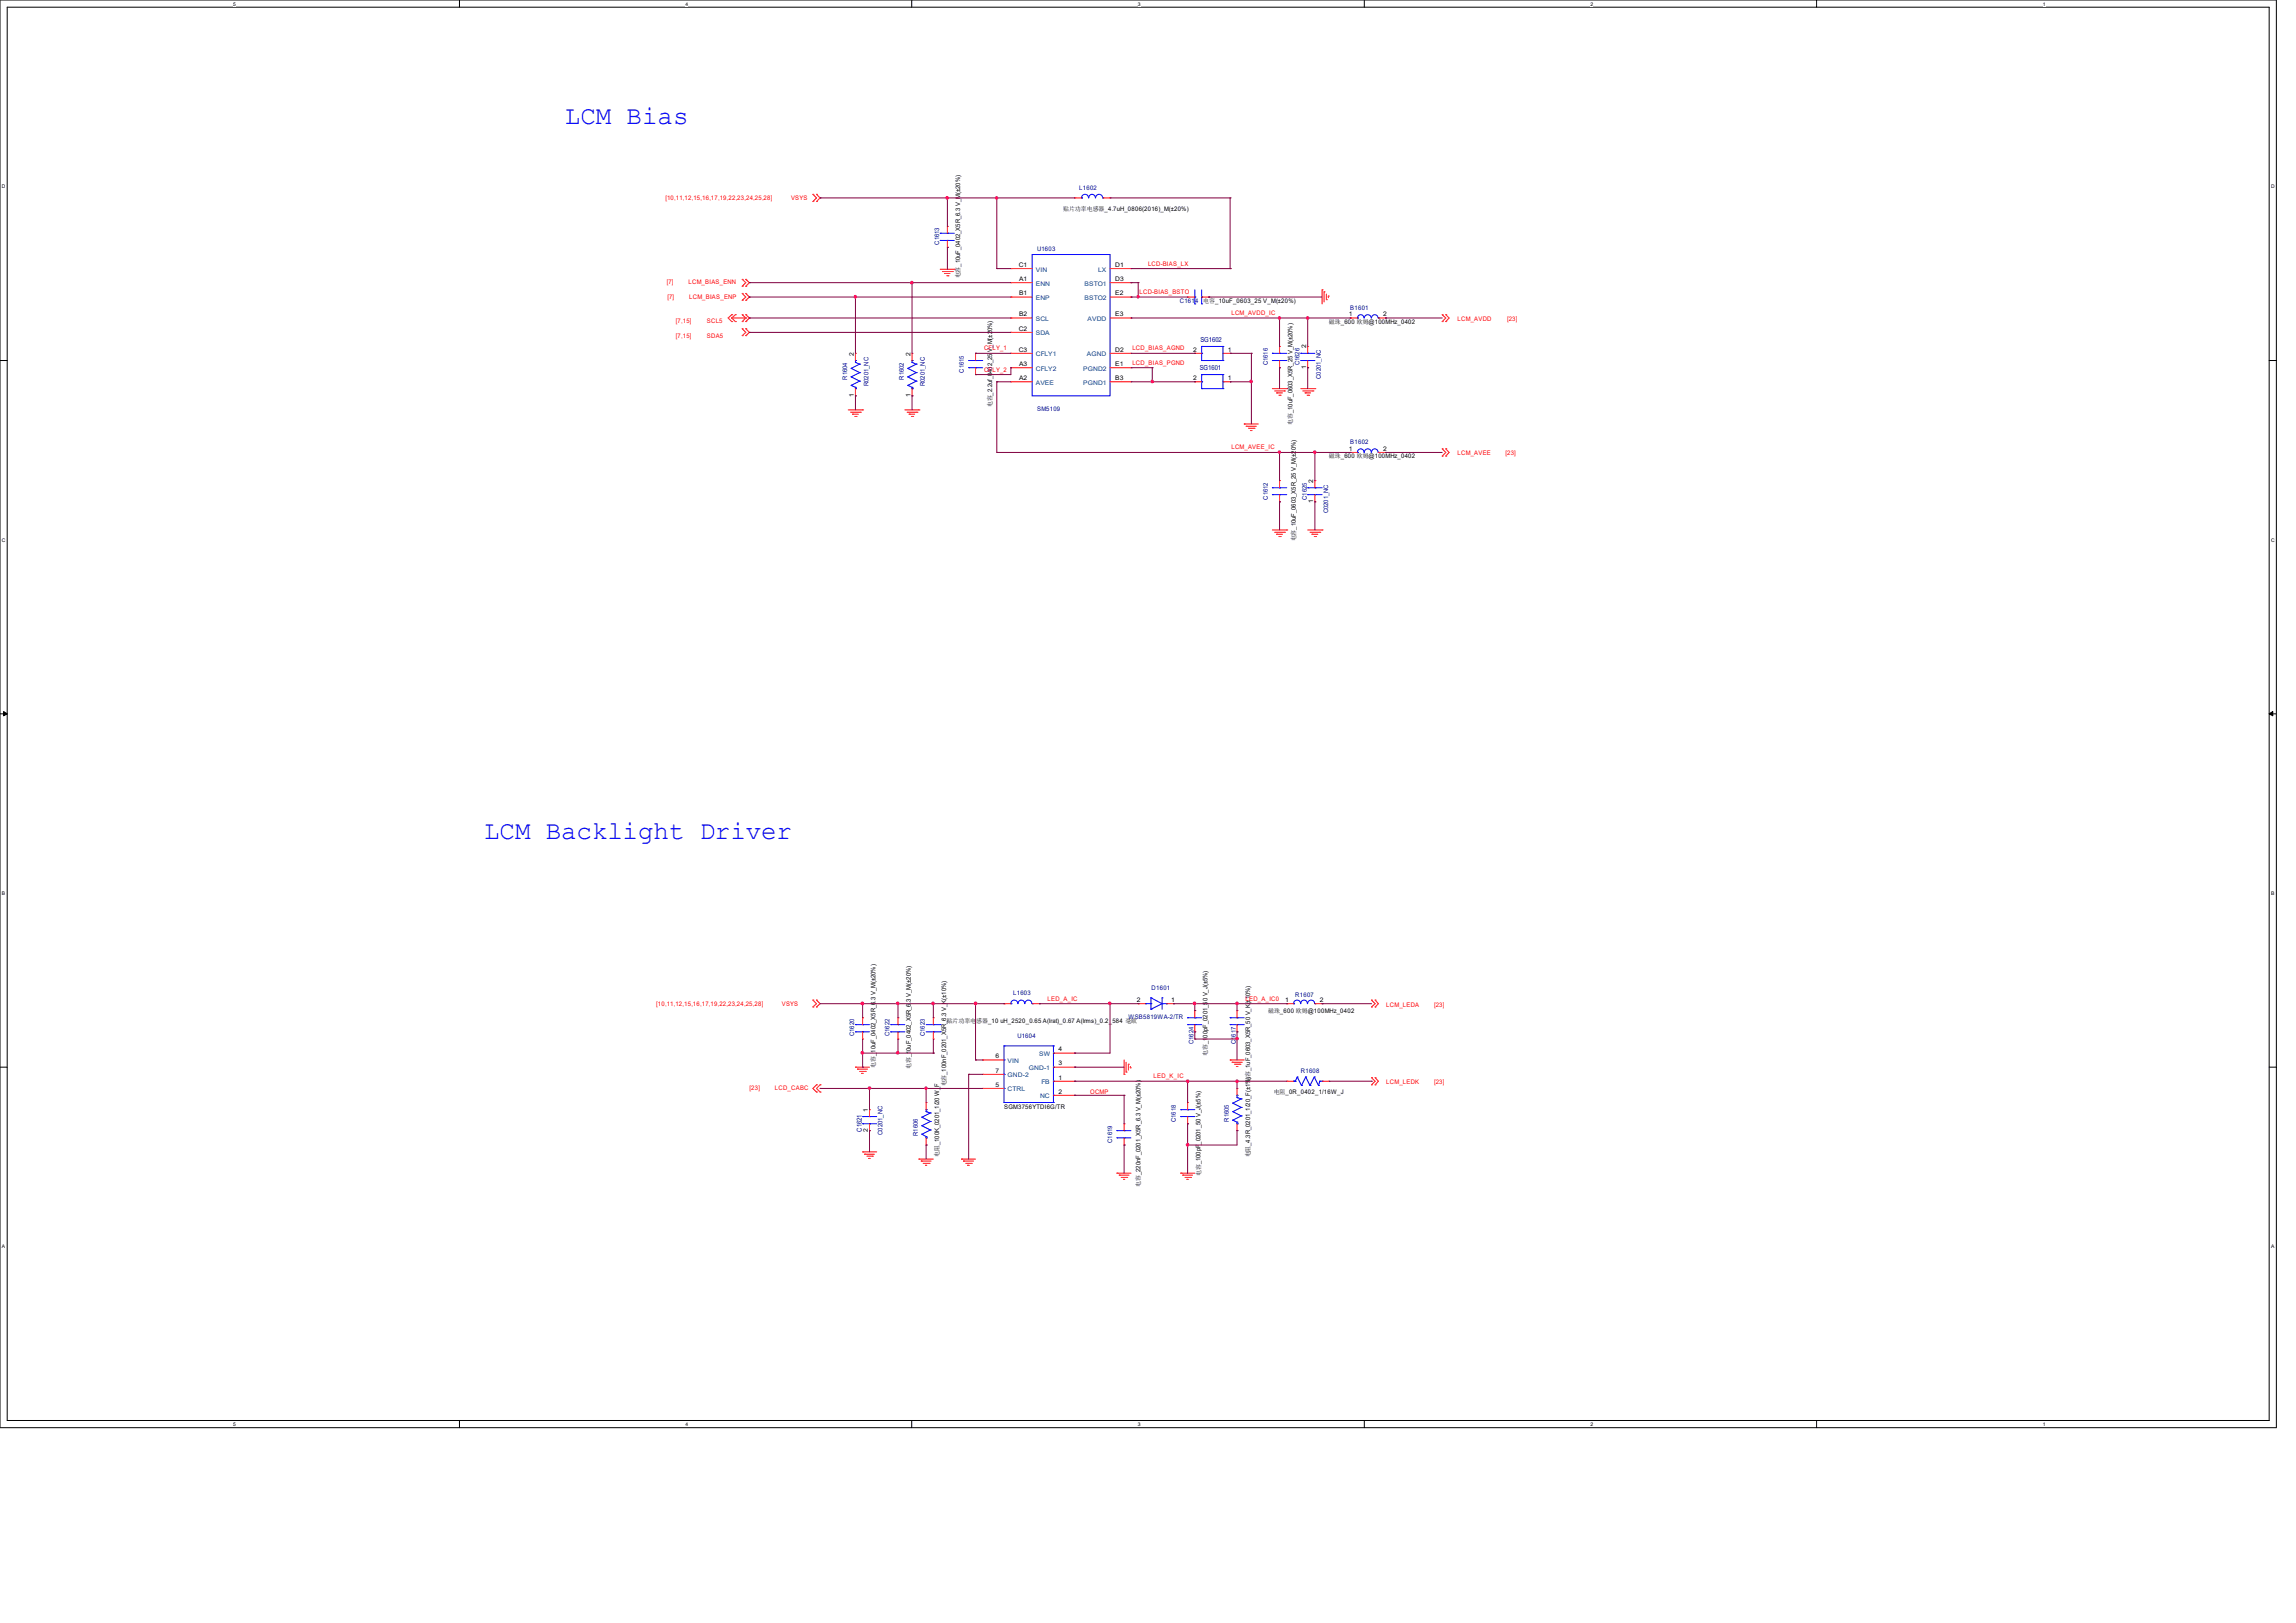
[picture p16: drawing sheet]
<svg xmlns="http://www.w3.org/2000/svg" width="297mm" height="210mm" viewBox="0 0 297 210" stroke-linecap="round" stroke-linejoin="round" font-family="sans-serif">
<defs><g id="words">
<g font-size="3.3" fill="#00f">
<text x="73.1" y="16">LCM Bias</text>
<text x="62.7" y="108.6">LCM Backlight Driver</text>
</g>
<g font-size=".9" fill="#000080">
<text x="155.2" y="47.8">SG1601</text>
<text x="155.3" y="44.2">SG1602</text>
<text x="111.5" y="146.4" transform="rotate(-90 111.5 146.4)">C1621</text>
</g>
<g font-size=".8" fill="#f00">
<text x="86.1" y="25.9">[10,11,12,15,16,17,19,22,23,24,25,28]</text>
<text x="102.3" y="25.9">VSYS</text>
<text x="148.5" y="34.4">LCD-BIAS_LX</text>
<text x="86.3" y="36.8">[7]</text>
<text x="86.3" y="38.6">[7]</text>
<text x="87.4" y="41.7">[7,15]</text>
<text x="89.1" y="36.8">LCM_BIAS_ENN</text>
<text x="89.2" y="38.6">LCM_BIAS_ENP</text>
<text x="91.4" y="41.7">SCL5</text>
<text x="147.4" y="38.1">LCD-BIAS_BSTO</text>
<text x="159.3" y="40.8">LCM_AVDD_IC</text>
<text x="188.6" y="41.5">LCM_AVDD</text>
<text x="195" y="41.5">[23]</text>
<text x="87.4" y="43.8">[7,15]</text>
<text x="91.4" y="43.8">SDA5</text>
<text x="127.3" y="45.3">CFLY_1</text>
<text x="146.5" y="45.3">LCD_BIAS_AGND</text>
<text x="146.5" y="47.2">LCD_BIAS_PGND</text>
<text x="127.3" y="48.1">CFLY_2</text>
<text x="159.3" y="58.2">LCM_AVEE_IC</text>
<text x="188.6" y="58.9">LCM_AVEE</text>
<text x="194.7" y="58.9">[23]</text>
<text x="84.9" y="130.2">[10,11,12,15,16,17,19,22,23,24,25,28]</text>
<text x="101.1" y="130.2">VSYS</text>
<text x="135.5" y="129.5">LED_A_IC</text>
<text x="161.1" y="129.5">LED_A_IC0</text>
<text x="179.3" y="130.3">LCM_LEDA</text>
<text x="185.5" y="130.3">[23]</text>
<text x="97" y="141">[23]</text>
<text x="100.3" y="141">LCD_CABC</text>
<text x="141" y="141.6">OCMP</text>
<text x="149.2" y="139.5">LED_K_IC</text>
<text x="179.3" y="140.3">LCM_LEDK</text>
<text x="185.5" y="140.3">[23]</text>
</g>
<g font-size=".8">
<text x="137.5" y="27.3">贴片功率电感器_4.7uH_0806(2016)_M(±20%)</text>
<text x="131.8" y="34.5">C1</text>
<text x="144.2" y="34.5">D1</text>
<text x="124.2" y="36" transform="rotate(-90 124.2 36)">电容_10uF_0402_X5R_6.3 V_M(±20%)</text>
<text x="131.8" y="36.4">A1</text>
<text x="131.8" y="38.2">B1</text>
<text x="131.8" y="40.9">B2</text>
<text x="144.2" y="40.9">E3</text>
<text x="144.3" y="36.4">D3</text>
<text x="144.3" y="38.2">E2</text>
<text x="155.7" y="39.2">电容_10uF_0603_25 V_M(±20%)</text>
<text x="171.9" y="41.9">磁珠_600 欧姆@100MHz_0402</text>
<text x="174.5" y="40.9">1</text>
<text x="178.9" y="40.9">2</text>
<text x="110.4" y="46" transform="rotate(-90 110.4 46)">2</text>
<text x="117.8" y="46" transform="rotate(-90 117.8 46)">2</text>
<text x="131.8" y="42.8">C2</text>
<text x="131.8" y="45.5">C3</text>
<text x="131.8" y="47.4">A3</text>
<text x="144.2" y="45.5">D2</text>
<text x="144.3" y="47.4">E1</text>
<text x="154.4" y="45.5">2</text>
<text x="158.8" y="45.5">1</text>
<text x="168.9" y="47.8" transform="rotate(-90 168.9 47.8)">1</text>
<text x="168.9" y="45.1" transform="rotate(-90 168.9 45.1)">2</text>
<text x="110.4" y="51.4" transform="rotate(-90 110.4 51.4)">1</text>
<text x="117.8" y="51.4" transform="rotate(-90 117.8 51.4)">1</text>
<text x="128.4" y="52.7" transform="rotate(-90 128.4 52.7)">电容_2.2uf_0402_25 V_M(±20%)</text>
<text x="131.8" y="49.2">A2</text>
<text x="144.3" y="49.2">B3</text>
<text x="154.4" y="49.2">2</text>
<text x="158.8" y="49.2">1</text>
<text x="167.2" y="55" transform="rotate(-90 167.2 55)">电容_10uF_0603_X5R_25 V_M(±20%)</text>
<text x="171.9" y="59.3">磁珠_600 欧姆@100MHz_0402</text>
<text x="174.5" y="58.3">1</text>
<text x="178.9" y="58.3">2</text>
<text x="169.9" y="65.1" transform="rotate(-90 169.9 65.1)">1</text>
<text x="169.9" y="62.5" transform="rotate(-90 169.9 62.5)">2</text>
<text x="167.6" y="70.1" transform="rotate(-90 167.6 70.1)">电容_10uF_0603_X5R_25 V_M(±20%)</text>
<text x="147.1" y="129.7">2</text>
<text x="151.5" y="129.7">1</text>
<text x="164" y="131.1">磁珠_600 欧姆@100MHz_0402</text>
<text x="166.2" y="129.7">1</text>
<text x="170.7" y="129.7">2</text>
<text x="122.5" y="132.4">贴片功率电感器_10 uH_2520_0.65 A(lrat)_0.67 A(lrms)_0.2_584 毫欧</text>
<text x="128.8" y="136.9">6</text>
<text x="136.9" y="136.1">4</text>
<text x="136.9" y="137.9">3</text>
<text x="156.2" y="136.6" transform="rotate(-90 156.2 136.6)">电容_100pF_0201_50 V_J(±5%)</text>
<text x="112.3" y="143.9" transform="rotate(-90 112.3 143.9)">1</text>
<text x="113.2" y="138.1" transform="rotate(-90 113.2 138.1)">电容_10uF_0402_X5R_6.3 V_M(±20%)</text>
<text x="117.8" y="138.3" transform="rotate(-90 117.8 138.3)">电容_10uF_0402_X5R_6.3 V_M(±20%)</text>
<text x="122.4" y="140.6" transform="rotate(-90 122.4 140.6)">电容_100nF_0201_X5R_6.3 V_K(±10%)</text>
<text x="128.8" y="140.6">5</text>
<text x="128.8" y="138.8">7</text>
<text x="129.9" y="143.6">SGM3756YTDI6G/TR</text>
<text x="136.9" y="139.7">1</text>
<text x="136.9" y="141.5">2</text>
<text x="161.7" y="140.1" transform="rotate(-90 161.7 140.1)">电容_1uF_0603_X5R_50 V_K(±10%)</text>
<text x="164.8" y="141.6">电阻_0R_0402_1/16W_J</text>
<text x="112.3" y="146.5" transform="rotate(-90 112.3 146.5)">2</text>
<text x="121.5" y="149.7" transform="rotate(-90 121.5 149.7)">电阻_100K_0201_1/20 W_F</text>
<text x="161.7" y="149.8" transform="rotate(-90 161.7 149.8)">电阻_4.3R_0201_1/20_F(±1%)</text>
<text x="147.5" y="153.6" transform="rotate(-90 147.5 153.6)">电容_220nF_0201_X5R_6.3 V_M(±20%)</text>
<text x="155.3" y="152.2" transform="rotate(-90 155.3 152.2)">电容_100pF_0201_50 V_J(±5%)</text>
</g>
<g font-size=".8" fill="#000080">
<text x="139.6" y="24.6">L1602</text>
<text x="121.5" y="31.7" transform="rotate(-90 121.5 31.7)">C1613</text>
<text x="134.2" y="32.4">U1603</text>
<text x="152.6" y="39.2">C1614</text>
<text x="174.7" y="40.1">B1601</text>
<text x="164" y="47.3" transform="rotate(-90 164 47.3)">C1616</text>
<text x="168.1" y="47.3" transform="rotate(-90 168.1 47.3)">C1626</text>
<text x="109.6" y="49.1" transform="rotate(-90 109.6 49.1)">R1604</text>
<text x="112.4" y="50" transform="rotate(-90 112.4 50)">R0201_NC</text>
<text x="116.9" y="49.1" transform="rotate(-90 116.9 49.1)">R1602</text>
<text x="119.6" y="50" transform="rotate(-90 119.6 50)">R0201_NC</text>
<text x="124.7" y="48.2" transform="rotate(-90 124.7 48.2)">C1615</text>
<text x="134.2" y="53.1">SM5109</text>
<text x="170.9" y="49" transform="rotate(-90 170.9 49)">C0201_NC</text>
<text x="174.7" y="57.5">B1602</text>
<text x="164" y="64.6" transform="rotate(-90 164 64.6)">C1612</text>
<text x="169" y="64.7" transform="rotate(-90 169 64.7)">C1625</text>
<text x="171.8" y="66.4" transform="rotate(-90 171.8 66.4)">C0201_NC</text>
<text x="131.1" y="128.8">L1603</text>
<text x="146" y="131.8">WSB5819WA-2/TR</text>
<text x="149" y="128.1">D1601</text>
<text x="167.6" y="129">R1607</text>
<text x="110.5" y="134.1" transform="rotate(-90 110.5 134.1)">C1620</text>
<text x="115.1" y="134.1" transform="rotate(-90 115.1 134.1)">C1622</text>
<text x="119.6" y="134.1" transform="rotate(-90 119.6 134.1)">C1623</text>
<text x="131.6" y="134.3">U1604</text>
<text x="154.4" y="135.1" transform="rotate(-90 154.4 135.1)">C1624</text>
<text x="159.9" y="135.1" transform="rotate(-90 159.9 135.1)">C1617</text>
<text x="168.3" y="138.8">R1608</text>
<text x="114.2" y="146.9" transform="rotate(-90 114.2 146.9)">C0201_NC</text>
<text x="118.7" y="147" transform="rotate(-90 118.7 147)">R1606</text>
<text x="143.9" y="147.9" transform="rotate(-90 143.9 147.9)">C1619</text>
<text x="152.1" y="145.2" transform="rotate(-90 152.1 145.2)">C1618</text>
<text x="159" y="145.1" transform="rotate(-90 159 145.1)">R1605</text>
</g>
<g font-size=".8" fill="#004080">
<text x="134" y="35.1">VIN</text>
<text x="142.1" y="35.1">LX</text>
<text x="134" y="37">ENN</text>
<text x="134" y="38.8">ENP</text>
<text x="134" y="41.5">SCL</text>
<text x="140.3" y="37">BSTO1</text>
<text x="140.3" y="38.8">BSTO2</text>
<text x="140.7" y="41.5">AVDD</text>
<text x="134" y="48">CFLY2</text>
<text x="134" y="43.4">SDA</text>
<text x="134" y="46.1">CFLY1</text>
<text x="140.1" y="48">PGND2</text>
<text x="140.6" y="46.1">AGND</text>
<text x="134" y="49.8">AVEE</text>
<text x="140.1" y="49.8">PGND1</text>
<text x="130.3" y="137.5">VIN</text>
<text x="134.4" y="136.6">SW</text>
<text x="130.3" y="141.2">CTRL</text>
<text x="130.3" y="139.4">GND-2</text>
<text x="133.1" y="138.5">GND-1</text>
<text x="134.5" y="142.1">NC</text>
<text x="134.7" y="140.3">FB</text>
</g>
<g font-size=".6">
<text x="30.2" y=".7">5</text>
<text x="88.7" y=".7">4</text>
<text x="147.2" y=".7">3</text>
<text x="205.7" y=".7">2</text>
<text x="264.2" y=".7">1</text>
<text x=".3" y="24.4">D</text>
<text x="293.8" y="24.4">D</text>
<text x=".3" y="70.1">C</text>
<text x="293.8" y="70.1">C</text>
<text x=".3" y="115.8">B</text>
<text x="293.8" y="115.8">B</text>
<text x=".3" y="161.5">A</text>
<text x="293.8" y="161.5">A</text>
<text x="30.2" y="184.5">5</text>
<text x="88.7" y="184.5">4</text>
<text x="147.2" y="184.5">3</text>
<text x="205.7" y="184.5">2</text>
<text x="264.2" y="184.5">1</text>
</g>
</g></defs>
<path d="M0 0h294.5v184.7h-294.5zM.9 .9h292.6v182.9h-292.6z" fill="none" stroke="#000" stroke-width=".13"/>
<g fill="#fff">
<path d="M30.2 .1h.3v.7h-.3z"/>
<path d="M30.2 183.9h.3v.8h-.3z"/>
</g>
<path d="M59.4 0v.9M59.4 183.8v.9" fill="none" stroke="#000" stroke-width=".13"/>
<g fill="#fff">
<path d="M88.7 .1h.3v.7h-.3z"/>
<path d="M88.7 183.9h.3v.8h-.3z"/>
</g>
<path d="M117.9 0v.9M117.9 183.8v.9" fill="none" stroke="#000" stroke-width=".13"/>
<g fill="#fff">
<path d="M147.2 .1h.3v.7h-.3z"/>
<path d="M147.2 183.9h.3v.8h-.3z"/>
</g>
<path d="M176.5 0v.9M176.5 183.8v.9" fill="none" stroke="#000" stroke-width=".13"/>
<g fill="#fff">
<path d="M205.7 .1h.4v.7h-.4z"/>
<path d="M205.7 183.9h.4v.8h-.4z"/>
</g>
<path d="M235 0v.9M235 183.8v.9" fill="none" stroke="#000" stroke-width=".13"/>
<g fill="#fff">
<path d="M264.2 .1h.4v.7h-.4z"/>
<path d="M264.2 183.9h.4v.8h-.4z"/>
<path d="M.3 23.8h.4v.7h-.4z"/>
<path d="M293.8 23.8h.5v.7h-.5z"/>
<path d="M.3 69.5h.4v.7h-.4z"/>
<path d="M293.8 69.5h.5v.7h-.5z"/>
</g>
<path d="M0 46.7h.9M293.5 46.7h1" fill="none" stroke="#000" stroke-width=".13"/>
<g fill="#fff">
<path d="M.3 115.2h.4v.8h-.4z"/>
<path d="M293.8 115.2h.4v.8h-.4z"/>
</g>
<path d="M0 92.4h.9M293.5 92.4h1" fill="none" stroke="#000" stroke-width=".13"/>
<path d="M.5 92.1l.4 .3-.4 .2zM293.5 92.4l.5-.3v.5z" fill="#000" stroke="#000" stroke-width=".13"/>
<g fill="#fff">
<path d="M.3 161h.3v.7h-.3z"/>
<path d="M293.8 161h.4v.7h-.4z"/>
</g>
<path d="M0 138.1h.9M293.5 138.1h1" fill="none" stroke="#000" stroke-width=".13"/>
<g fill="none" stroke="#f00" stroke-width=".13">
<path d="M96 37h.1M96 36.2h.1M96 38.9h.1M96 38h.1M96 36.2l.5 .4-.5 .4M96 38l.5 .4-.5 .5M96.5 36.2l.4 .4-.4 .4M96.5 38l.4 .4-.4 .5M96.5 36.2h.1M96.5 37h.1M96.5 38h.1M96.5 38.9h.1"/>
<path d="M105.2 26.1h.1M105.2 25.1h.1M105.2 25.1l.4 .5-.4 .5M105.6 25.1h.1M105.6 26.1h.1M105.6 25.1l.5 .5-.5 .5M121.6 34.8h1.8M121.9 35.1h1.3M122.2 35.4h.7M122.2 35.4h.1M122.5 35.7h.1M122.6 29.3h.1"/>
<path d="M122.6 32h.1M122.6 29.3v.9M122.6 31.1v.9M122.6 35.7h.1M123.2 35.1h.1M123.4 34.8h.1M130.8 36.6h.1M130.8 38.4h.1M130.8 34.8h.1M130.8 38.4h2.7M130.8 36.6h2.7M130.8 34.8h2.7"/>
<path d="M139 25.6h.1M139 25.6h.9M142.7 25.6h.9M143.6 25.6h.1M143.6 38.4h2.7M143.6 36.6h2.7M143.6 34.8h2.7M146.3 34.8h.1M146.3 36.6h.1M146.3 38.4h.1M153.6 38.4h1M153.6 38.4h.1"/>
<path d="M155.4 38.4h1M156.4 38.4h.1M171 37.5h.1M171 37.5v1.8M171.3 37.8h.1M171.3 37.8v1.3M171.6 38.8h.1M171.6 38.1v.7M171.8 38.3h.1M171.8 38.3v.2M94.7 40.7l-.5 .4 .5 .5M94.7 40.7h.1"/>
<path d="M94.7 41.6h.1M94.7 41.1l.4 .5M94.7 41.1h1.8M95.1 40.7l-.4 .4M95.1 40.7h.1M95.1 41.6h.1M96 40.7h.1M96 41.6h.1M96 42.5h.1M96 43.4h.1M96 40.7l.5 .4M96 42.5l.5 .5-.5 .4"/>
<path d="M96.5 40.7l.4 .4-.4 .5M96.5 42.5l.4 .5-.4 .4M96.5 41.6h.1M96.5 40.7h.1M96.5 41.1h.1M96.5 43.4h.1M96.5 42.5h.1M96.5 41.1l-.5 .5M109.7 53h1.9M110 53.3h1.3M110.3 53.6h.1M110.3 53.6h.7"/>
<path d="M110.6 53.9h.1M110.7 51.2h.1M110.7 45.7h.1M110.7 45.7v1M110.7 50.3v.9M110.7 53.9h.1M111.3 53.3h.1M111.6 53h.1M117.1 53h1.8M117.3 53.3h1.3M117.6 53.6h.1M117.6 53.6h.7"/>
<path d="M117.9 53.9h.2M118 51.2h.1M118 45.7h.1M118 45.7v1M118 50.3v.9M118.1 53.9h.1M118.6 53.3h.1M118.9 53h.1M126.2 45.7h.1M126.2 48.5h.1M126.2 45.7v1M126.2 47.6v.9"/>
<path d="M130.8 49.4h.1M130.8 41.1h.1M130.8 47.6h.1M130.8 43h.1M130.8 45.7h.1M130.8 41.1h2.7M130.8 49.4h2.7M130.8 47.6h2.7M130.8 43h2.7M130.8 45.7h2.7M143.6 41.1h2.7M143.6 49.4h2.7"/>
<path d="M143.6 47.6h2.7M143.6 45.7h2.7M146.3 49.4h.1M146.3 45.7h.1M146.3 47.6h.1M146.3 41.1h.1M154.6 49.4h.1M154.6 45.7h.1M154.6 49.4h.8M154.6 45.7h.8M158.2 49.4h.9M158.2 45.7h.9"/>
<path d="M159.1 49.4h.1M159.1 45.7h.1M161 54.9h.1M161 54.9h1.8M161.2 55.2h.1M161.2 55.2h1.3M161.5 55.4h.7M161.8 55.7h.1M161.8 55.7h.2M162.2 55.4h.1M164.6 50.3h1.9M164.9 50.6h1.3"/>
<path d="M165.1 50.8h.1M165.1 50.8h.8M165.4 51.1h.2M165.5 44.8h.1M165.5 47.6h.1M165.5 44.8v.9M165.5 46.7v.9M165.6 51.1h.1M166.2 50.6h.1M166.5 50.3h.1M168.3 50.3h1.8M168.5 50.6h1.3"/>
<path d="M168.8 50.8h.1M168.8 50.8h.7M169.1 51.1h.2M169.2 47.6h.1M169.2 44.8h.1M169.2 44.8v.9M169.2 46.7v.9M169.3 51.1h.1M169.8 50.6h.1M170.1 50.3h.1M174.7 58.5h.1M174.7 41.1h.1"/>
<path d="M174.7 41.1h.9M174.7 58.5h.9M178.3 41.1h.9M178.3 58.5h.9M179.2 58.5h.1M179.2 41.1h.1M186.6 40.7l.4 .4-.4 .5M186.6 58.1l.4 .4-.4 .5M186.6 41.6h.1M186.6 40.7h.1M186.6 58.1h.1M186.6 59h.1"/>
<path d="M187 41.6h.1M187 40.7h.1M187 58.1h.1M187 59h.1M187 40.7l.5 .4-.5 .5M187 58.1l.5 .4-.5 .5M164.6 68.6h1.9M164.9 68.9h1.3M165.1 69.1h.1M165.1 69.1h.8M165.4 69.4h.2M165.5 62.2h.1"/>
<path d="M165.5 64.9h.1M165.5 62.2v.9M165.5 64v.9M165.6 69.4h.1M166.2 68.9h.1M166.5 68.6h.1M169.2 68.6h1.8M169.5 68.9h1.2M169.7 69.1h.1M169.7 69.1h.8M170 69.4h.2M170.1 64.9h.1"/>
<path d="M170.1 62.2h.1M170.1 62.2v.9M170.1 64v.9M170.2 69.4h.1M170.7 68.9h.1M171 68.6h.1M105.2 130.3h.1M105.2 129.4h.1M105.2 129.4l.4 .5-.4 .4M105.6 129.4h.1M105.6 130.3h.1M105.6 129.4l.5 .5-.5 .4"/>
<path d="M110.7 138.1h.1M110.7 138.1h1.8M110.9 138.3h.1M110.9 138.3h1.3M111.2 138.6h.7M111.5 138.9h.1M111.5 138.9h.2M111.6 131.7h.1M111.6 134.5h.1M111.6 131.7v.9M111.6 133.5v1M111.9 138.6h.1"/>
<path d="M116.2 131.7h.1M116.2 134.5h.1M116.2 131.7v.9M116.2 133.5v1M120.7 131.7h.1M120.7 134.5h.1M120.7 131.7v.9M120.7 133.5v1M127.1 137.2h.1M127.1 139h.1M127.1 137.2h2.8M127.1 139h2.8"/>
<path d="M129.9 129.9h.9M129.9 129.9h.1M133.5 129.9h1M134.5 129.9h.1M136.3 138.1h2.7M136.3 139.9h2.7M136.3 136.3h2.7M139 139.9h.1M139 138.1h.1M139 136.3h.1M145.4 139h.1M145.4 137.2v1.8"/>
<path d="M145.7 138.7h.1M145.7 137.5v1.2M146 137.7h.1M146 137.7v.8M146.2 138.2h.1M146.2 138v.2M147.2 129.9h.1M147.2 129.9h1M150.9 129.9h.9M151.8 129.9h.1M154.6 130.8h.1M154.6 133.5h.1"/>
<path d="M154.6 130.8v.9M154.6 132.6v.9M159.1 137.2h.1M159.1 137.2h1.9M159.4 137.5h.1M159.4 137.5h1.3M159.7 137.7h.7M159.9 138h.1M159.9 138h.2M160 130.8h.1M160 133.5h.1M160 130.8v.9"/>
<path d="M160 132.6v.9M160.4 137.7h.1M166.5 129.9h.8M166.5 139.9h.8M166.5 129.9h.1M166.5 139.9h.1M170.1 129.9h.9M171 129.9h.1M171 139.9h.9M171.9 139.9h.1M177.4 129.4l.5 .5-.5 .4M177.4 139.4l.5 .5-.5 .5"/>
<path d="M177.4 129.4h.1M177.4 130.3h.1M177.4 139.4h.1M177.9 129.4h.1M177.9 130.3h.1M177.9 139.4h.1M177.9 129.4l.4 .5-.4 .4M177.9 139.4l.4 .5-.4 .5M105.6 140.4l-.4 .4 .4 .5M105.6 141.3h.1M105.6 140.4h.1M106.1 140.4l-.5 .4 .5 .5"/>
<path d="M106.1 141.3h.1M106.1 140.4h.1M111.6 149.1h.1M111.6 149.1h1.8M111.8 149.4h.1M111.8 149.4h1.3M112.1 149.6h.8M112.4 149.9h.2M112.4 149.9h.1M112.5 143.6h.1M112.5 146.3h.1M112.5 143.6v.9"/>
<path d="M112.5 145.4v.9M112.9 149.6h.1M118.9 150h1.8M118.9 150h.1M119.2 150.2h.1M119.2 150.2h1.2M119.4 150.5h.8M119.7 150.8h.1M119.7 150.8h.2M119.8 148.2h.1M119.8 142.7h.1M119.8 142.7v.9"/>
<path d="M119.8 147.2v1M120.2 150.5h.1M124.4 150h.1M124.4 150h1.8M124.6 150.2h.1M124.6 150.2h1.3M124.9 150.5h.7M125.2 150.8h.1M125.2 150.8h.2M125.6 150.5h.1M127.1 140.8h.1M127.1 140.8h2.8"/>
<path d="M136.3 141.7h2.7M139 141.7h.1M144.5 151.8h.1M144.5 151.8h1.8M144.8 152.1h.1M144.8 152.1h1.2M145 152.4h.8M145.3 152.6h.1M145.3 152.6h.2M145.4 145.4h.1M145.4 148.2h.1M145.4 145.4v.9"/>
<path d="M145.4 147.2v1M145.8 152.4h.1M152.7 151.8h.1M152.7 151.8h1.9M153 152.1h.1M153 152.1h1.3M153.3 152.4h.7M153.5 152.6h.1M153.5 152.6h.2M153.6 142.7h.1M153.6 145.4h.1M153.6 142.7v.9"/>
<path d="M153.6 144.5v.9M154 152.4h.1M160 146.3h.1M160 140.8h.1M160 140.8v.9M160 145.4v.9M177.4 140.4h.1M177.9 140.4h.1"/>
</g>
<g fill="none" stroke="#00f" stroke-width=".13">
<path d="M121.6 30.2h.1M121.6 31.1h.1M121.6 30.2h1.8M121.6 31.1h1.8M122.6 30.2h.1M122.6 31.1h.1M133.5 32.9h10.1v18.3h-10.1zM139.9 25.6h.1M140.8 25.6a.44 .44 0 0 0-.4-.5 .44 .44 0 0 0-.5 .5M141.7 25.6a.42 .42 0 0 0-.4-.5 .42 .42 0 0 0-.5 .5M142.6 25.6a.44 .44 0 0 0-.4-.5 .44 .44 0 0 0-.5 .5M142.7 25.6h.1"/>
<path d="M154.6 38.4h.1M154.6 39.3h.1M154.6 37.5v1.8M155.4 39.3h.1M155.4 38.4h.1M155.4 37.5v1.8M110.1 47.7h.1M110.1 48.8h.1M110.1 49.9h.1M110.1 47.7l1.1 .5M110.1 48.8l1.1 .5M110.1 49.9l.6 .2"/>
<path d="M110.7 46.7h.1M110.7 50.3h.1M110.7 46.9h.1M110.7 50.1h.1M110.7 46.7v.2M110.7 50.1v.2M110.7 46.9l.5 .2M111.2 47.1h.1M111.2 48.2h.1M111.2 49.3h.1M111.2 47.1l-1.1 .6M111.2 48.2l-1.1 .6"/>
<path d="M111.2 49.3l-1.1 .6M117.4 47.7h.1M117.4 48.8h.1M117.4 49.9h.1M117.4 47.7l1.1 .5M117.4 48.8l1.1 .5M117.4 49.9l.6 .2M118 46.7h.1M118 50.3h.1M118 46.9h.1M118 50.1h.1M118 46.7v.2"/>
<path d="M118 50.1v.2M118 46.9l.5 .2M118.5 47.1h.1M118.5 48.2h.1M118.5 49.3h.1M118.5 47.1l-1.1 .6M118.5 48.2l-1.1 .6M118.5 49.3l-1.1 .6M125.3 46.7h1.8M125.3 47.6h1.8M125.3 46.7h.1M125.3 47.6h.1"/>
<path d="M126.2 46.7h.1M126.2 47.6h.1M155.4 48.5h2.8M155.4 44.8h2.8M155.4 49.4h.1M155.4 48.5h.1M155.4 50.3h.1M155.4 45.7h.1M155.4 44.8h.1M155.4 46.7h.1M155.4 50.3h2.8M155.4 44.8v1.9"/>
<path d="M155.4 48.5v1.8M155.4 46.7h2.8M158.2 49.4h.1M158.2 50.3h.1M158.2 48.5h.1M158.2 45.7h.1M158.2 46.7h.1M158.2 44.8h.1M158.2 44.8v1.9M158.2 48.5v1.8M164.6 45.7h1.9M164.6 46.7h1.9"/>
<path d="M164.6 45.7h.1M164.6 46.7h.1M165.5 45.7h.1M165.5 46.7h.1M168.3 46.7h.1M168.3 45.7h.1M168.3 45.7h1.8M168.3 46.7h1.8M169.2 46.7h.1M169.2 45.7h.1M175.6 41.1a.42 .42 0 0 1 .4-.4 .42 .42 0 0 1 .4 .4M175.6 58.5h.1"/>
<path d="M175.6 41.1h.1M176.4 58.5a.42 .42 0 0 0-.4-.4 .42 .42 0 0 0-.4 .4M176.5 41.1a.45 .45 0 0 1 .4-.4 .45 .45 0 0 1 .5 .4M177.4 58.5a.44 .44 0 0 0-.5-.4 .44 .44 0 0 0-.4 .4M177.4 41.1a.42 .42 0 0 1 .4-.4 .42 .42 0 0 1 .5 .4M178.3 58.5a.42 .42 0 0 0-.5-.4 .42 .42 0 0 0-.4 .4M178.3 58.5h.1M178.3 41.1h.1M164.6 64h1.9M164.6 63.1h1.9M164.6 63.1h.1M164.6 64h.1"/>
<path d="M165.5 63.1h.1M165.5 64h.1M169.2 64h1.8M169.2 63.1h1.8M169.2 64h.1M169.2 63.1h.1M170.1 64h.1M170.1 63.1h.1M110.7 132.6h.1M110.7 133.5h.1M110.7 132.6h1.8M110.7 133.5h1.8"/>
<path d="M111.6 132.6h.1M111.6 133.5h.1M115.2 132.6h1.9M115.2 133.5h1.9M115.2 132.6h.1M115.2 133.5h.1M116.2 132.6h.1M116.2 133.5h.1M119.8 132.6h1.8M119.8 133.5h1.8M120.7 132.6h.1M120.7 133.5h.1"/>
<path d="M121.6 132.6h.1M121.6 133.5h.1M129.9 139h.1M129.9 137.2h.1M129.9 135.3h.1M129.9 135.3h6.4M129.9 135.3v7.4M130.8 129.9h.1M131.7 129.9a.44 .44 0 0 0-.5-.5 .44 .44 0 0 0-.4 .5M132.5 129.9a.42 .42 0 0 0-.4-.5 .42 .42 0 0 0-.4 .5M133.5 129.9a.44 .44 0 0 0-.5-.5 .44 .44 0 0 0-.4 .5M133.5 129.9h.1"/>
<path d="M136.3 136.3h.1M136.3 138.1h.1M136.3 139.9h.1M136.3 135.3h.1M136.3 135.3v7.4M148.2 129.9h.1M148.2 129.9h.7M148.9 130.6h.1M148.9 129.1h.1M148.9 129.9h.1M148.9 129.1l1.4 .8M148.9 129.1v1.5"/>
<path d="M150.3 129.9h.1M150.3 129.1h.1M150.3 129.9l-1.4 .7M150.3 129.9h.6M150.3 129.1v1.5M150.9 129.9h.1M153.6 131.7h.1M153.6 132.6h.1M153.6 131.7h1.8M153.6 132.6h1.8M154.6 131.7h.1M154.6 132.6h.1"/>
<path d="M159.1 131.7h.1M159.1 132.6h.1M159.1 131.7h1.9M159.1 132.6h1.9M160 131.7h.1M160 132.6h.1M167.3 129.9h.1M167.3 139.9h.1M167.3 139.9h.3M167.6 139.9h.1M167.8 139.4l.6 1.1M167.8 139.4h.1"/>
<path d="M167.8 139.4l-.2 .5M168.2 129.9a.44 .44 0 0 0-.4-.5 .44 .44 0 0 0-.5 .5M168.9 139.4l.6 1.1M168.9 139.4h.1M168.9 139.4l-.5 1.1M169.1 129.9a.42 .42 0 0 0-.4-.5 .42 .42 0 0 0-.4 .5M170 139.4l.6 1.1M170 139.4h.1M170 139.4l-.5 1.1M170.1 129.9a.44 .44 0 0 0-.5-.5 .44 .44 0 0 0-.4 .5M170.1 129.9h.1M170.7 139.9h.3"/>
<path d="M170.7 139.9h.1M170.7 139.9l-.1 .6M171 139.9h.1M111.6 144.5h.1M111.6 145.4h.1M111.6 144.5h1.8M111.6 145.4h1.8M112.5 144.5h.1M112.5 145.4h.1M119.3 144.6h.1M119.3 145.7h.1M119.3 146.8h.1"/>
<path d="M119.3 144.6l1.1 .5M119.3 145.7l1.1 .5M119.3 146.8l.5 .3M119.8 143.6h.1M119.8 147.2h.1M119.8 143.8h.1M119.8 147.1h.1M119.8 143.6v.2M119.8 147.1v.1M119.8 143.8l.6 .2M120.4 144h.1M120.4 145.1h.1"/>
<path d="M120.4 146.2h.1M120.4 144l-1.1 .6M120.4 145.1l-1.1 .6M120.4 146.2l-1.1 .6M129.9 142.7h6.4M129.9 140.8h.1M129.9 142.7h.1M136.3 141.7h.1M136.3 142.7h.1M144.5 146.3h.1M144.5 147.2h.1M144.5 146.3h1.8"/>
<path d="M144.5 147.2h1.8M145.4 146.3h.1M145.4 147.2h.1M152.7 143.6h.1M152.7 144.5h.1M152.7 143.6h1.9M152.7 144.5h1.9M153.6 143.6h.1M153.6 144.5h.1M159.5 142.7h.1M159.5 143.8h.1M159.5 144.9h.1"/>
<path d="M159.5 142.7l1.1 .6M159.5 143.8l1.1 .6M159.5 144.9l.5 .3M160 141.7h.1M160 145.4h.1M160 142h.1M160 145.2h.1M160 141.7v.3M160 145.2v.2M160 142l.6 .2M160.6 142.2h.1M160.6 143.3h.1"/>
<path d="M160.6 144.4h.1M160.6 142.2l-1.1 .5M160.6 143.3l-1.1 .5M160.6 144.4l-1.1 .5M168.4 140.5h.1M169.5 140.5h.1M170.6 140.5h.1"/>
</g>
<g fill="none" stroke="#800040" stroke-width=".13">
<path d="M96.9 36.6h.1M96.9 38.4h.1M96.9 38.4h33.9M96.9 36.6h33.9M106.1 25.6h32.9M106.1 25.6h.1M110.7 38.4h.1M110.7 38.4v7.3M118 36.6h.1M118 36.6v9.1M122.6 25.6h.1M122.6 32h.1"/>
<path d="M122.6 25.6v3.7M122.6 32v2.8M128.9 25.6h.1M128.9 34.8h.1M128.9 25.6v9.2M128.9 34.8h1.9M143.6 25.6h15.5M146.3 36.6h.9M146.3 38.4h7.3M146.3 36.6h.1M146.3 38.4h.1M146.3 34.8h12.8"/>
<path d="M147.2 36.6h.1M147.2 38.4h.1M147.2 36.6v1.8M156.4 38.4h14.6M156.4 38.4h.1M159.1 34.8h.1M159.1 25.6h.1M159.1 25.6v9.2M96.9 41.1h.1M96.9 43h.1M96.9 41.1h33.9M96.9 43h33.9"/>
<path d="M110.7 51.2h.1M110.7 51.2v1.8M118 51.2h.1M118 51.2v1.8M126.2 45.7h4.6M126.2 45.7h.1M126.2 48.5h.1M128.9 49.4h.1M128.9 49.4v9.1h45.8M128.9 49.4h1.9M130.8 47.6h.1M130.8 47.6v.9h-4.6"/>
<path d="M146.3 41.1h.1M146.3 45.7h8.3M146.3 49.4h8.3M146.3 47.6h2.8M146.3 41.1h28.4M149.1 49.4h.1M149.1 47.6h.1M149.1 47.6v1.8M154.6 45.7h.1M154.6 49.4h.1M159.1 45.7h.1M159.1 49.4h.1"/>
<path d="M159.1 45.7h2.8M159.1 49.4h2.8M161.9 45.7h.1M161.9 49.4h.1M161.9 45.7v9.2M165.5 41.1h.1M165.5 58.5h.1M165.5 47.6h.1M165.5 41.1v3.7M165.5 47.6v2.7M165.5 58.5v3.7M169.2 41.1h.1"/>
<path d="M169.2 47.6h.1M169.2 41.1v3.7M169.2 47.6v2.7M170.1 58.5h.1M170.1 58.5v3.7M174.7 41.1h.1M174.7 58.5h.1M179.2 41.1h.1M179.2 58.5h.1M179.2 41.1h7.4M179.2 58.5h7.4M165.5 64.9h.1"/>
<path d="M165.5 64.9v3.7M170.1 64.9h.1M170.1 64.9v3.7M106.1 129.9h23.8M111.6 129.9h.1M111.6 136.3h.1M111.6 138.1h.1M111.6 129.9v1.8M111.6 134.5v3.6M111.6 136.3h9.1M116.2 129.9h.1M116.2 136.3h.1"/>
<path d="M116.2 129.9v1.8M116.2 134.5v1.8M120.7 129.9h.1M120.7 136.3h.1M120.7 129.9v1.8M120.7 134.5v1.8M125.3 139h1.8M125.3 139h.1M125.3 139v11M126.2 137.2h.9M126.2 129.9h.1M126.2 137.2h.1"/>
<path d="M126.2 129.9v7.3M129.9 129.9h.1M134.5 129.9h.1M134.5 129.9h12.7M139 136.3h.1M139 138.1h.1M139 139.9h.1M139 139.9h27.5M139 138.1h6.4M143.6 129.9h.1M143.6 129.9v6.4h-4.6M147.2 129.9h.1"/>
<path d="M151.8 129.9h14.7M151.8 129.9h.1M153.6 139.9h.1M153.6 139.9v2.8M154.6 133.5h.1M154.6 134.5h.1M154.6 130.8h.1M154.6 129.9v.9M154.6 133.5v1M154.6 134.5h5.4M160 129.9h.1M160 133.5h.1"/>
<path d="M160 134.5h.1M160 139.9h.1M160 129.9v.9M160 133.5v3.7M160 139.9v.9M166.5 129.9h.1M171 129.9h.1M171 129.9h6.4M171.9 139.9h5.5M177.4 139.9h.1M106.1 140.8h21M106.1 140.8h.1"/>
<path d="M112.5 140.8h.1M112.5 146.3h.1M112.5 140.8v2.8M112.5 146.3v2.8M119.8 140.8h.1M119.8 148.2h.1M119.8 140.8v1.9M119.8 148.2v1.8M139 141.7h.1M139 141.7h6.4M145.4 141.7h.1M145.4 148.2h.1"/>
<path d="M145.4 141.7v3.7M145.4 148.2v3.6M153.6 145.4h.1M153.6 148.2h.1M153.6 145.4v6.4M160 146.3h.1M160 146.3v1.9h-6.4"/>
</g>
<g fill="#f0f" stroke="#f0f" stroke-width=".13">
<circle cx="122.5" cy="25.6" r=".17"/>
<circle cx="128.9" cy="25.6" r=".16"/>
<circle cx="117.9" cy="36.6" r=".17"/>
<circle cx="110.6" cy="38.4" r=".16"/>
<circle cx="165.5" cy="41.1" r=".16"/>
<circle cx="169.2" cy="41.1" r=".17"/>
<circle cx="161.8" cy="49.4" r=".17"/>
<circle cx="165.5" cy="58.5" r=".16"/>
<circle cx="170.1" cy="58.5" r=".16"/>
<circle cx="111.5" cy="129.8" r=".17"/>
<circle cx="120.7" cy="129.8" r=".17"/>
<circle cx="116.1" cy="129.8" r=".17"/>
<circle cx="126.2" cy="129.8" r=".17"/>
<circle cx="143.6" cy="129.8" r=".17"/>
<circle cx="154.5" cy="129.8" r=".17"/>
<circle cx="160" cy="129.8" r=".17"/>
<circle cx="160" cy="134.4" r=".17"/>
<circle cx="111.5" cy="136.2" r=".17"/>
<circle cx="116.1" cy="136.2" r=".17"/>
<circle cx="153.6" cy="139.9" r=".17"/>
<circle cx="160" cy="139.9" r=".17"/>
<circle cx="112.5" cy="140.8" r=".17"/>
<circle cx="119.8" cy="140.8" r=".16"/>
<circle cx="153.6" cy="148.1" r=".17"/>
<circle cx="149.1" cy="49.4" r=".17"/>
<circle cx="147.2" cy="38.4" r=".16"/>
</g>
<use href="#words"/>
</svg>
